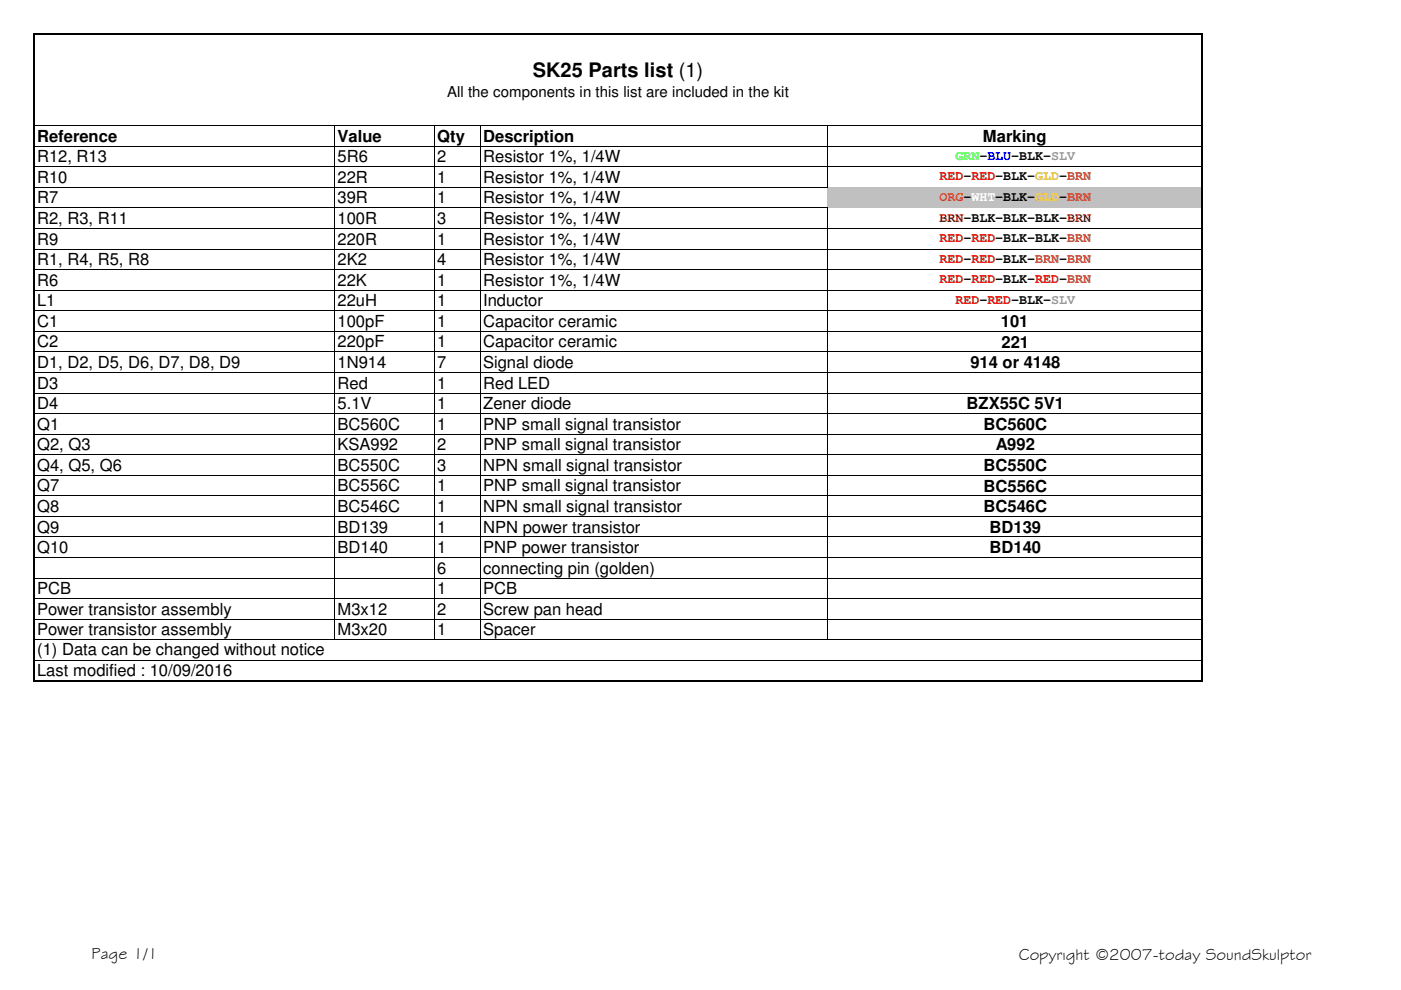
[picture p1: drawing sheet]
<svg xmlns="http://www.w3.org/2000/svg" width="297mm" height="210mm" viewBox="0 0 297 210" stroke-linecap="round" stroke-linejoin="round" font-family="sans-serif">
<defs><g id="words">
<text font-size="4.2" x="113" y="16.3">SK25 Parts list (1)</text>
<g font-size="3.5">
<text x="7.9" y="30.1">Reference</text>
<text x="7.9" y="34.4">R12, R13</text>
<text x="71.6" y="30.1">Value</text>
<text x="71.6" y="34.4">5R6</text>
<text x="92.7" y="30.1">Qty</text>
<text x="92.7" y="34.4">2</text>
<text x="102.4" y="30.1">Description</text>
<text x="102.4" y="34.4">Resistor 1%, 1/4W</text>
<text x="208.4" y="30.1">Marking</text>
<text x="7.9" y="38.8">R10</text>
<text x="71.6" y="38.8">22R</text>
<text x="92.7" y="38.8">1</text>
<text x="102.4" y="38.8">Resistor 1%, 1/4W</text>
<text x="7.9" y="43.1">R7</text>
<text x="7.9" y="47.5">R2, R3, R11</text>
<text x="71.6" y="47.5">100R</text>
<text x="71.6" y="43.1">39R</text>
<text x="92.7" y="47.5">3</text>
<text x="92.7" y="43.1">1</text>
<text x="102.4" y="47.5">Resistor 1%, 1/4W</text>
<text x="102.4" y="43.1">Resistor 1%, 1/4W</text>
<text x="7.9" y="51.9">R9</text>
<text x="71.6" y="51.9">220R</text>
<text x="92.7" y="51.9">1</text>
<text x="102.4" y="51.9">Resistor 1%, 1/4W</text>
<text x="7.9" y="56.2">R1, R4, R5, R8</text>
<text x="71.6" y="56.2">2K2</text>
<text x="92.7" y="56.2">4</text>
<text x="102.4" y="56.2">Resistor 1%, 1/4W</text>
<text x="7.9" y="60.6">R6</text>
<text x="7.9" y="64.9">L1</text>
<text x="71.6" y="60.6">22K</text>
<text x="71.6" y="64.9">22uH</text>
<text x="92.7" y="60.6">1</text>
<text x="92.7" y="64.9">1</text>
<text x="102.4" y="60.6">Resistor 1%, 1/4W</text>
<text x="102.4" y="64.9">Inductor</text>
<text x="7.9" y="69.3">C1</text>
<text x="71.6" y="69.3">100pF</text>
<text x="92.7" y="69.3">1</text>
<text x="102.4" y="69.3">Capacitor ceramic</text>
<text x="212.2" y="69.3">101</text>
<text x="7.9" y="73.7">C2</text>
<text x="71.6" y="73.7">220pF</text>
<text x="92.7" y="73.7">1</text>
<text x="102.4" y="73.7">Capacitor ceramic</text>
<text x="212.3" y="73.7">221</text>
<text x="7.9" y="78">D1, D2, D5, D6, D7, D8, D9</text>
<text x="7.9" y="82.4">D3</text>
<text x="71.6" y="78">1N914</text>
<text x="71.6" y="82.4">Red</text>
<text x="92.7" y="78">7</text>
<text x="92.7" y="82.4">1</text>
<text x="102.4" y="78">Signal diode</text>
<text x="102.4" y="82.4">Red LED</text>
<text x="205.7" y="78.1">914 or 4148</text>
<text x="7.9" y="86.7">D4</text>
<text x="71.6" y="86.7">5.1V</text>
<text x="92.7" y="86.7">1</text>
<text x="102.4" y="86.7">Zener diode</text>
<text x="204.9" y="86.8">BZX55C 5V1</text>
<text x="7.9" y="91.1">Q1</text>
<text x="7.9" y="95.5">Q2, Q3</text>
<text x="71.6" y="95.5">KSA992</text>
<text x="71.6" y="91.1">BC560C</text>
<text x="92.7" y="95.5">2</text>
<text x="92.7" y="91.1">1</text>
<text x="102.4" y="95.5">PNP small signal transistor</text>
<text x="102.4" y="91.1">PNP small signal transistor</text>
<text x="208.5" y="91.1">BC560C</text>
<text x="211.2" y="95.5">A992</text>
<text x="7.9" y="99.8">Q4, Q5, Q6</text>
<text x="71.6" y="99.8">BC550C</text>
<text x="92.7" y="99.8">3</text>
<text x="102.4" y="99.8">NPN small signal transistor</text>
<text x="208.5" y="99.9">BC550C</text>
<text x="7.9" y="104.2">Q7</text>
<text x="71.6" y="104.2">BC556C</text>
<text x="92.7" y="104.2">1</text>
<text x="102.4" y="104.2">PNP small signal transistor</text>
<text x="208.5" y="104.2">BC556C</text>
<text x="7.9" y="108.5">Q8</text>
<text x="7.9" y="112.9">Q9</text>
<text x="71.6" y="108.5">BC546C</text>
<text x="71.6" y="112.9">BD139</text>
<text x="92.7" y="112.9">1</text>
<text x="92.7" y="108.5">1</text>
<text x="102.4" y="112.9">NPN power transistor</text>
<text x="102.4" y="108.5">NPN small signal transistor</text>
<text x="208.5" y="108.6">BC546C</text>
<text x="209.8" y="112.9">BD139</text>
<text x="7.9" y="117.3">Q10</text>
<text x="71.6" y="117.3">BD140</text>
<text x="92.7" y="117.3">1</text>
<text x="102.4" y="117.3">PNP power transistor</text>
<text x="209.8" y="117.3">BD140</text>
<text x="7.9" y="126">PCB</text>
<text x="92.7" y="121.6">6</text>
<text x="92.7" y="126">1</text>
<text x="102.4" y="121.6">connecting pin (golden)</text>
<text x="102.4" y="126">PCB</text>
<text x="7.9" y="130.3">Power transistor assembly</text>
<text x="71.6" y="130.3">M3x12</text>
<text x="92.7" y="130.3">2</text>
<text x="102.4" y="130.3">Screw pan head</text>
<text x="7.9" y="134.7">Power transistor assembly</text>
<text x="71.6" y="134.7">M3x20</text>
<text x="92.7" y="134.7">1</text>
<text x="102.4" y="134.7">Spacer</text>
<text x="7.9" y="143.3">Last modified : 10/09/2016</text>
<text x="7.9" y="139">(1) Data can be changed without notice</text>
<text x="19.4" y="203.2">Page 1/1</text>
<text x="216" y="203.6">Copyright ©2007-today SoundSkulptor</text>
</g>
<text font-size="3.2" x="94.8" y="20.5">All the components in this list are included in the kit</text>
<text font-size="2.8" fill="#0f0" x="202.6" y="33.9">GRN-BLU-BLK-SLV</text>
<g font-size="2.8" fill="#f00">
<text x="199.2" y="38.3">RED-RED-BLK-GLD-BRN</text>
<text x="199.2" y="51.4">RED-RED-BLK-BLK-BRN</text>
<text x="199.2" y="55.7">RED-RED-BLK-BRN-BRN</text>
<text x="199.2" y="60.1">RED-RED-BLK-RED-BRN</text>
<text x="202.6" y="64.4">RED-RED-BLK-SLV</text>
</g>
<text font-size="2.8" fill="#ff6500" x="199.2" y="42.6">ORG-WHT-BLK-GLD-BRN</text>
<text font-size="2.8" fill="#800000" x="199.2" y="47">BRN-BLK-BLK-BLK-BRN</text>
</g></defs>
<path d="M175.5 39.7h79.1v4.4h-79.1z" fill="#c0c0c0"/>
<g fill="none" stroke="#000" stroke-width=".21">
<path d="M254.8 7.3v32.4M7.4 39.7h168.1M7.4 26.6h247.4M7.4 31h247.4M7.4 35.4h247.4M70.9 26.7v109M92.1 26.7v109M101.8 26.7v109M175.5 26.7v13M7.4 44.1h168.1M7.4 48.5h247.4M7.4 52.8h247.4"/>
<path d="M7.4 57.2h247.4M175.5 44.1v91.6M254.8 44.1v100.3h-247.4M7.4 61.5h247.4M7.4 65.9h247.4M7.4 70.3h247.4M7.4 74.6h247.4M7.4 79h247.4M7.4 83.3h247.4M7.4 87.7h247.4M7.4 92.1h247.4M7.4 96.4h247.4"/>
<path d="M7.4 100.8h247.4M7.4 105.1h247.4M7.4 109.5h247.4M7.4 113.9h247.4M7.4 118.2h247.4M7.4 122.6h247.4M7.4 126.9h247.4M7.4 131.3h247.4M7.4 135.7h247.4M7.4 140h247.4"/>
</g>
<path d="M7 7.2h247.9M7.2 7v137.5M254.8 7v137.5M7 144.4h247.9" fill="none" stroke="#000" stroke-width=".34"/>
<use href="#words"/>
</svg>
